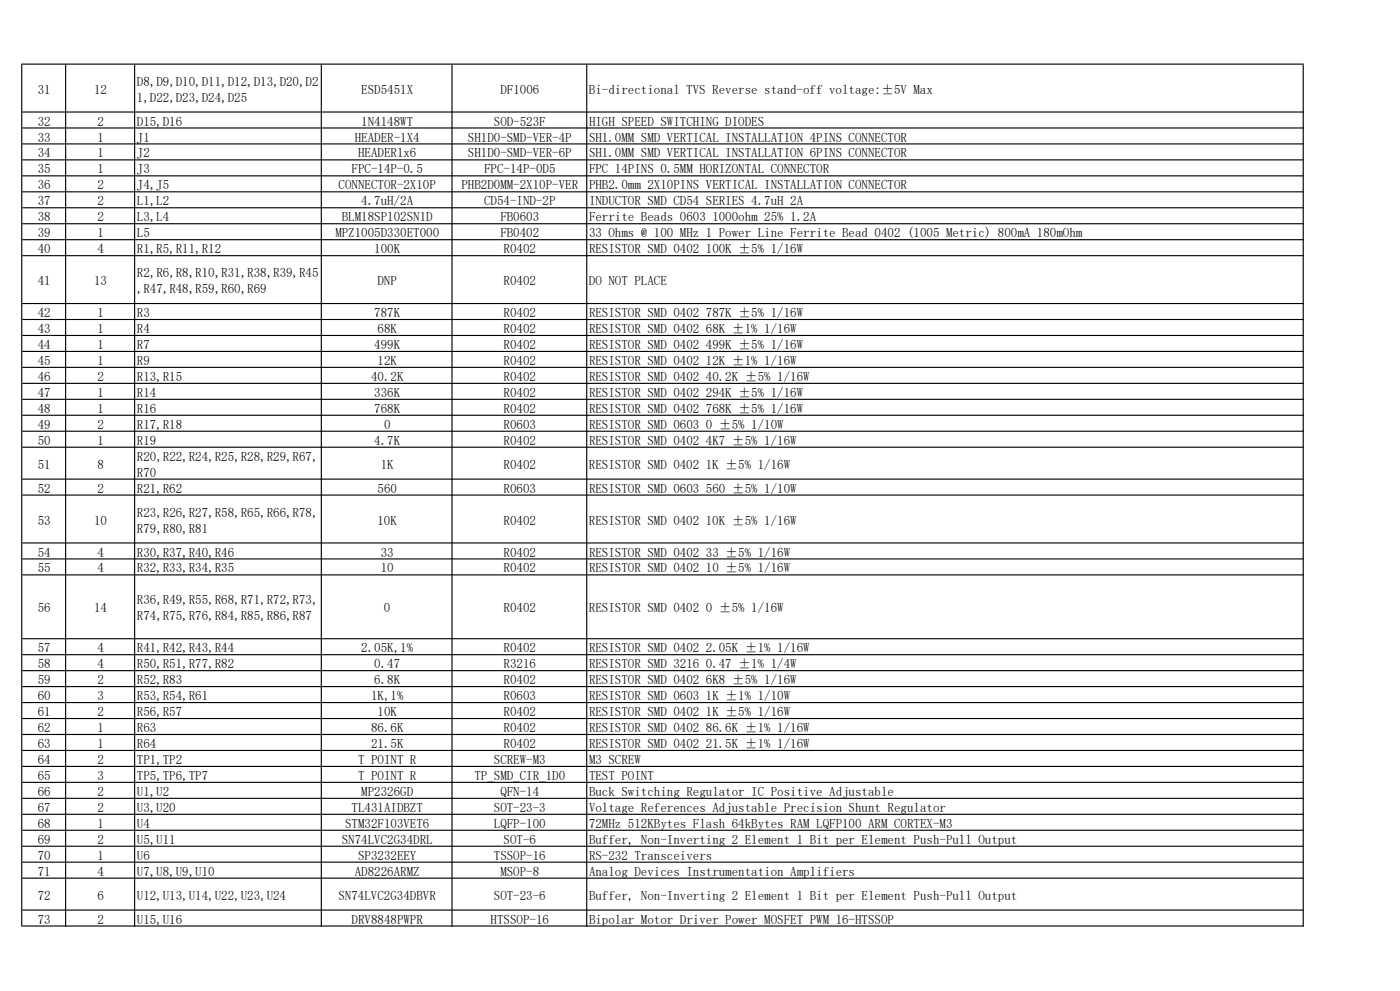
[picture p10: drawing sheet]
<svg xmlns="http://www.w3.org/2000/svg" width="420mm" height="297mm" viewBox="0 0 420 297" stroke-linecap="round" stroke-linejoin="round" font-family="sans-serif">
<defs><g id="words">
<g font-size="3.9">
<text x="11.3" y="28.1">31</text>
<text x="28.2" y="28.1">12</text>
<text x="41.1" y="25.7">D8,D9,D10,D11,D12,D13,D20,D2</text>
<text x="108.4" y="28.1">ESD5451X</text>
<text x="150.1" y="28.1">DF1006</text>
<text x="176.7" y="28.1">Bi-directional TVS Reverse stand-off voltage:±5V Max</text>
<text x="41.1" y="30.4">1,D22,D23,D24,D25</text>
<text x="11.3" y="37.6">32</text>
<text x="29.2" y="37.6">2</text>
<text x="41.1" y="37.6">D15,D16</text>
<text x="108.4" y="37.6">1N4148WT</text>
<text x="148.2" y="37.6">SOD-523F</text>
<text x="176.7" y="37.6">HIGH SPEED SWITCHING DIODES</text>
<text x="11.3" y="42.4">33</text>
<text x="11.3" y="47.2">34</text>
<text x="29.2" y="42.4">1</text>
<text x="29.2" y="47.2">1</text>
<text x="41.1" y="42.4">J1</text>
<text x="41.1" y="47.2">J2</text>
<text x="106.4" y="42.4">HEADER-1X4</text>
<text x="107.4" y="47.2">HEADER1x6</text>
<text x="140.4" y="47.2">SH1D0-SMD-VER-6P</text>
<text x="140.4" y="42.4">SH1D0-SMD-VER-4P</text>
<text x="176.7" y="47.2">SH1.0MM SMD VERTICAL INSTALLATION 6PINS CONNECTOR</text>
<text x="176.7" y="42.4">SH1.0MM SMD VERTICAL INSTALLATION 4PINS CONNECTOR</text>
<text x="11.3" y="52">35</text>
<text x="29.2" y="52">1</text>
<text x="41.1" y="52">J3</text>
<text x="105.5" y="52">FPC-14P-0.5</text>
<text x="145.2" y="52">FPC-14P-0D5</text>
<text x="176.7" y="52">FPC 14PINS 0.5MM HORIZONTAL CONNECTOR</text>
<text x="11.3" y="56.8">36</text>
<text x="29.2" y="56.8">2</text>
<text x="41.1" y="56.8">J4,J5</text>
<text x="101.6" y="56.8">CONNECTOR-2X10P</text>
<text x="138.4" y="56.8">PHB2D0MM-2X10P-VER</text>
<text x="176.7" y="56.8">PHB2.0mm 2X10PINS VERTICAL INSTALLATION CONNECTOR</text>
<text x="11.3" y="61.6">37</text>
<text x="29.2" y="61.6">2</text>
<text x="41.1" y="61.6">L1,L2</text>
<text x="108.4" y="61.6">4.7uH/2A</text>
<text x="145.2" y="61.6">CD54-IND-2P</text>
<text x="176.7" y="61.6">INDUCTOR SMD CD54 SERIES 4.7uH 2A</text>
<text x="11.3" y="66.3">38</text>
<text x="11.3" y="71.1">39</text>
<text x="29.2" y="66.3">2</text>
<text x="29.2" y="71.1">1</text>
<text x="41.1" y="66.3">L3,L4</text>
<text x="41.1" y="71.1">L5</text>
<text x="100.6" y="71.1">MPZ1005D330ET000</text>
<text x="102.5" y="66.3">BLM18SP102SN1D</text>
<text x="150.1" y="66.3">FB0603</text>
<text x="150.1" y="71.1">FB0402</text>
<text x="176.7" y="66.3">Ferrite Beads 0603 1000ohm 25% 1.2A</text>
<text x="176.7" y="71.1">33 Ohms @ 100 MHz 1 Power Line Ferrite Bead 0402 (1005 Metric) 800mA 180mOhm</text>
<text x="11.3" y="75.9">40</text>
<text x="29.2" y="75.9">4</text>
<text x="41.1" y="75.9">R1,R5,R11,R12</text>
<text x="112.3" y="75.9">100K</text>
<text x="151.1" y="75.9">R0402</text>
<text x="176.7" y="75.9">RESISTOR SMD 0402 100K ±5% 1/16W</text>
<text x="41.1" y="83.1">R2,R6,R8,R10,R31,R38,R39,R45</text>
<text x="11.3" y="85.5">41</text>
<text x="28.2" y="85.5">13</text>
<text x="41.1" y="87.8">,R47,R48,R59,R60,R69</text>
<text x="113.2" y="85.5">DNP</text>
<text x="151.1" y="85.5">R0402</text>
<text x="176.7" y="85.5">DO NOT PLACE</text>
<text x="11.3" y="95">42</text>
<text x="29.2" y="95">1</text>
<text x="41.1" y="95">R3</text>
<text x="112.3" y="95">787K</text>
<text x="151.1" y="95">R0402</text>
<text x="176.7" y="95">RESISTOR SMD 0402 787K ±5% 1/16W</text>
<text x="11.3" y="99.8">43</text>
<text x="29.2" y="99.8">1</text>
<text x="41.1" y="99.8">R4</text>
<text x="113.3" y="99.8">68K</text>
<text x="151.1" y="99.8">R0402</text>
<text x="176.7" y="99.8">RESISTOR SMD 0402 68K ±1% 1/16W</text>
<text x="11.3" y="104.6">44</text>
<text x="29.2" y="104.6">1</text>
<text x="41.1" y="104.6">R7</text>
<text x="112.3" y="104.6">499K</text>
<text x="151.1" y="104.6">R0402</text>
<text x="176.7" y="104.6">RESISTOR SMD 0402 499K ±5% 1/16W</text>
<text x="11.3" y="109.4">45</text>
<text x="29.2" y="109.4">1</text>
<text x="41.1" y="109.4">R9</text>
<text x="113.3" y="109.4">12K</text>
<text x="151.1" y="109.4">R0402</text>
<text x="176.7" y="109.4">RESISTOR SMD 0402 12K ±1% 1/16W</text>
<text x="11.3" y="114.2">46</text>
<text x="11.3" y="119">47</text>
<text x="29.2" y="114.2">2</text>
<text x="29.2" y="119">1</text>
<text x="41.1" y="114.2">R13,R15</text>
<text x="41.1" y="119">R14</text>
<text x="111.3" y="114.2">40.2K</text>
<text x="112.3" y="119">336K</text>
<text x="151.1" y="114.2">R0402</text>
<text x="151.1" y="119">R0402</text>
<text x="176.7" y="114.2">RESISTOR SMD 0402 40.2K ±5% 1/16W</text>
<text x="176.7" y="119">RESISTOR SMD 0402 294K ±5% 1/16W</text>
<text x="11.3" y="123.7">48</text>
<text x="29.2" y="123.7">1</text>
<text x="41.1" y="123.7">R16</text>
<text x="112.3" y="123.7">768K</text>
<text x="151.1" y="123.7">R0402</text>
<text x="176.7" y="123.7">RESISTOR SMD 0402 768K ±5% 1/16W</text>
<text x="11.3" y="128.5">49</text>
<text x="29.2" y="128.5">2</text>
<text x="41.1" y="128.5">R17,R18</text>
<text x="115.2" y="128.5">0</text>
<text x="151.1" y="128.5">R0603</text>
<text x="176.7" y="128.5">RESISTOR SMD 0603 0 ±5% 1/10W</text>
<text x="11.3" y="133.3">50</text>
<text x="29.2" y="133.3">1</text>
<text x="41.1" y="133.3">R19</text>
<text x="112.3" y="133.3">4.7K</text>
<text x="151.1" y="133.3">R0402</text>
<text x="176.7" y="133.3">RESISTOR SMD 0402 4K7 ±5% 1/16W</text>
<text x="11.3" y="140.5">51</text>
<text x="29.2" y="140.5">8</text>
<text x="41.1" y="138.1">R20,R22,R24,R25,R28,R29,R67,</text>
<text x="41.1" y="142.9">R70</text>
<text x="114.2" y="140.5">1K</text>
<text x="151.1" y="140.5">R0402</text>
<text x="176.7" y="140.5">RESISTOR SMD 0402 1K ±5% 1/16W</text>
<text x="11.3" y="147.7">52</text>
<text x="29.2" y="147.7">2</text>
<text x="41.1" y="147.7">R21,R62</text>
<text x="113.3" y="147.7">560</text>
<text x="151.1" y="147.7">R0603</text>
<text x="176.7" y="147.7">RESISTOR SMD 0603 560 ±5% 1/10W</text>
<text x="41.1" y="154.8">R23,R26,R27,R58,R65,R66,R78,</text>
<text x="11.3" y="157.2">53</text>
<text x="28.2" y="157.2">10</text>
<text x="41.1" y="159.6">R79,R80,R81</text>
<text x="113.2" y="157.2">10K</text>
<text x="151.1" y="157.2">R0402</text>
<text x="176.7" y="157.2">RESISTOR SMD 0402 10K ±5% 1/16W</text>
<text x="11.3" y="166.8">54</text>
<text x="29.2" y="166.8">4</text>
<text x="41.1" y="166.8">R30,R37,R40,R46</text>
<text x="114.2" y="166.8">33</text>
<text x="151.1" y="166.8">R0402</text>
<text x="176.7" y="166.8">RESISTOR SMD 0402 33 ±5% 1/16W</text>
<text x="11.3" y="171.6">55</text>
<text x="29.2" y="171.6">4</text>
<text x="41.1" y="171.6">R32,R33,R34,R35</text>
<text x="114.2" y="171.6">10</text>
<text x="151.1" y="171.6">R0402</text>
<text x="176.7" y="171.6">RESISTOR SMD 0402 10 ±5% 1/16W</text>
<text x="11.3" y="183.5">56</text>
<text x="28.2" y="183.5">14</text>
<text x="41.1" y="181.1">R36,R49,R55,R68,R71,R72,R73,</text>
<text x="41.1" y="185.9">R74,R75,R76,R84,R85,R86,R87</text>
<text x="115.2" y="183.5">0</text>
<text x="151.1" y="183.5">R0402</text>
<text x="176.7" y="183.5">RESISTOR SMD 0402 0 ±5% 1/16W</text>
<text x="11.3" y="195.5">57</text>
<text x="29.2" y="195.5">4</text>
<text x="41.1" y="195.5">R41,R42,R43,R44</text>
<text x="108.4" y="195.5">2.05K,1%</text>
<text x="151.1" y="195.5">R0402</text>
<text x="176.7" y="195.5">RESISTOR SMD 0402 2.05K ±1% 1/16W</text>
<text x="11.3" y="200.3">58</text>
<text x="29.2" y="200.3">4</text>
<text x="41.1" y="200.3">R50,R51,R77,R82</text>
<text x="112.3" y="200.3">0.47</text>
<text x="151.1" y="200.3">R3216</text>
<text x="176.7" y="200.3">RESISTOR SMD 3216 0.47 ±1% 1/4W</text>
<text x="11.3" y="205.1">59</text>
<text x="11.3" y="209.8">60</text>
<text x="29.2" y="205.1">2</text>
<text x="29.2" y="209.8">3</text>
<text x="41.1" y="205.1">R52,R83</text>
<text x="41.1" y="209.8">R53,R54,R61</text>
<text x="111.3" y="209.8">1K,1%</text>
<text x="112.3" y="205.1">6.8K</text>
<text x="151.1" y="205.1">R0402</text>
<text x="151.1" y="209.8">R0603</text>
<text x="176.7" y="205.1">RESISTOR SMD 0402 6K8 ±5% 1/16W</text>
<text x="176.7" y="209.8">RESISTOR SMD 0603 1K ±1% 1/10W</text>
<text x="11.3" y="214.6">61</text>
<text x="29.2" y="214.6">2</text>
<text x="41.1" y="214.6">R56,R57</text>
<text x="113.3" y="214.6">10K</text>
<text x="151.1" y="214.6">R0402</text>
<text x="176.7" y="214.6">RESISTOR SMD 0402 1K ±5% 1/16W</text>
<text x="11.3" y="219.4">62</text>
<text x="29.2" y="219.4">1</text>
<text x="41.1" y="219.4">R63</text>
<text x="111.3" y="219.4">86.6K</text>
<text x="151.1" y="219.4">R0402</text>
<text x="176.7" y="219.4">RESISTOR SMD 0402 86.6K ±1% 1/16W</text>
<text x="11.3" y="224.2">63</text>
<text x="29.2" y="224.2">1</text>
<text x="41.1" y="224.2">R64</text>
<text x="111.3" y="224.2">21.5K</text>
<text x="151.1" y="224.2">R0402</text>
<text x="176.7" y="224.2">RESISTOR SMD 0402 21.5K ±1% 1/16W</text>
<text x="11.3" y="229">64</text>
<text x="11.3" y="233.8">65</text>
<text x="29.2" y="229">2</text>
<text x="29.2" y="233.8">3</text>
<text x="41.1" y="229">TP1,TP2</text>
<text x="41.1" y="233.8">TP5,TP6,TP7</text>
<text x="107.4" y="229">T POINT R</text>
<text x="107.4" y="233.8">T POINT R</text>
<text x="142.3" y="233.8">TP_SMD_CIR_1D0</text>
<text x="148.2" y="229">SCREW-M3</text>
<text x="176.7" y="229">M3 SCREW</text>
<text x="176.7" y="233.8">TEST POINT</text>
<text x="11.3" y="238.5">66</text>
<text x="29.2" y="238.5">2</text>
<text x="41.1" y="238.5">U1,U2</text>
<text x="108.4" y="238.5">MP2326GD</text>
<text x="150.1" y="238.5">QFN-14</text>
<text x="176.7" y="238.5">Buck Switching Regulator IC Positive Adjustable</text>
<text x="11.3" y="243.3">67</text>
<text x="29.2" y="243.3">2</text>
<text x="41.1" y="243.3">U3,U20</text>
<text x="105.5" y="243.3">TL431AIDBZT</text>
<text x="148.2" y="243.3">SOT-23-3</text>
<text x="176.7" y="243.3">Voltage References Adjustable Precision Shunt Regulator</text>
<text x="11.3" y="248.1">68</text>
<text x="29.2" y="248.1">1</text>
<text x="41.1" y="248.1">U4</text>
<text x="103.5" y="248.1">STM32F103VET6</text>
<text x="148.2" y="248.1">LQFP-100</text>
<text x="176.7" y="248.1">72MHz 512KBytes Flash 64kBytes RAM LQFP100 ARM CORTEX-M3</text>
<text x="11.3" y="252.9">69</text>
<text x="11.3" y="257.7">70</text>
<text x="29.2" y="252.9">2</text>
<text x="29.2" y="257.7">1</text>
<text x="41.1" y="252.9">U5,U11</text>
<text x="41.1" y="257.7">U6</text>
<text x="102.5" y="252.9">SN74LVC2G34DRL</text>
<text x="107.4" y="257.7">SP3232EEY</text>
<text x="148.2" y="257.7">TSSOP-16</text>
<text x="151.1" y="252.9">SOT-6</text>
<text x="176.7" y="252.9">Buffer, Non-Inverting 2 Element 1 Bit per Element Push-Pull Output</text>
<text x="176.7" y="257.7">RS-232 Transceivers</text>
<text x="11.3" y="262.5">71</text>
<text x="29.2" y="262.5">4</text>
<text x="41.1" y="262.5">U7,U8,U9,U10</text>
<text x="106.4" y="262.5">AD8226ARMZ</text>
<text x="150.1" y="262.5">MSOP-8</text>
<text x="176.7" y="262.5">Analog Devices Instrumentation Amplifiers</text>
<text x="11.3" y="269.6">72</text>
<text x="29.2" y="269.6">6</text>
<text x="41.1" y="269.6">U12,U13,U14,U22,U23,U24</text>
<text x="101.5" y="269.6">SN74LVC2G34DBVR</text>
<text x="148.2" y="269.6">SOT-23-6</text>
<text x="176.7" y="269.6">Buffer, Non-Inverting 2 Element 1 Bit per Element Push-Pull Output</text>
<text x="11.3" y="276.8">73</text>
<text x="29.2" y="276.8">2</text>
<text x="41.1" y="276.8">U15,U16</text>
<text x="105.5" y="276.8">DRV8848PWPR</text>
<text x="147.2" y="276.8">HTSSOP-16</text>
<text x="176.7" y="276.8">Bipolar Motor Driver Power MOSFET PWM 16-HTSSOP</text>
</g>
</g></defs>
<g fill="#000">
<path d="M6.3 19h.4v258.7h-.4zM19.5 19.4h.4v258.3h-.4zM40.2 19.4h.4v258.3h-.4zM96.2 19.4h.4v258.3h-.4zM135.4 19.4h.4v258.3h-.4zM175.9 19.4h.3v258.3h-.3zM390.8 19.4h.3v258.3h-.3z" fill-rule="evenodd"/>
<path d="M6.7 19h384.4v.4h-384.4zM6.7 33.4h384.4v.3h-384.4zM6.7 38.2h384.4v.3h-384.4zM6.7 43h384.4v.3h-384.4zM6.7 47.8h384.4v.3h-384.4zM6.7 52.5h384.4v.4h-384.4zM6.7 57.3h384.4v.4h-384.4zM6.7 62.1h384.4v.3h-384.4zM6.7 66.9h384.4v.3h-384.4zM6.7 71.7h384.4v.3h-384.4zM6.7 76.5h384.4v.3h-384.4zM6.7 90.8h384.4v.3h-384.4zM6.7 95.6h384.4v.3h-384.4zM6.7 100.4h384.4v.3h-384.4zM6.7 105.2h384.4v.3h-384.4zM6.7 109.9h384.4v.4h-384.4zM6.7 114.7h384.4v.4h-384.4zM6.7 119.5h384.4v.3h-384.4zM6.7 124.3h384.4v.3h-384.4zM6.7 129.1h384.4v.3h-384.4zM6.7 133.9h384.4v.3h-384.4zM6.7 143.4h384.4v.4h-384.4zM6.7 148.2h384.4v.3h-384.4zM6.7 162.6h384.4v.3h-384.4zM6.7 167.3h384.4v.4h-384.4zM6.7 172.1h384.4v.4h-384.4zM6.7 191.3h384.4v.3h-384.4zM6.7 196h384.4v.4h-384.4zM6.7 200.8h384.4v.4h-384.4zM6.7 205.6h384.4v.4h-384.4zM6.7 210.4h384.4v.3h-384.4zM6.7 215.2h384.4v.3h-384.4zM6.7 220h384.4v.3h-384.4zM6.7 224.7h384.4v.4h-384.4zM6.7 229.5h384.4v.4h-384.4zM6.7 234.3h384.4v.4h-384.4zM6.7 239.1h384.4v.3h-384.4zM6.7 243.9h384.4v.3h-384.4zM6.7 248.7h384.4v.3h-384.4zM6.7 253.4h384.4v.4h-384.4zM6.7 258.2h384.4v.4h-384.4zM6.7 263h384.4v.4h-384.4zM6.7 272.6h384.4v.3h-384.4zM6.7 277.4h384.4v.3h-384.4z" fill-rule="evenodd"/>
</g>
<use href="#words"/>
</svg>
